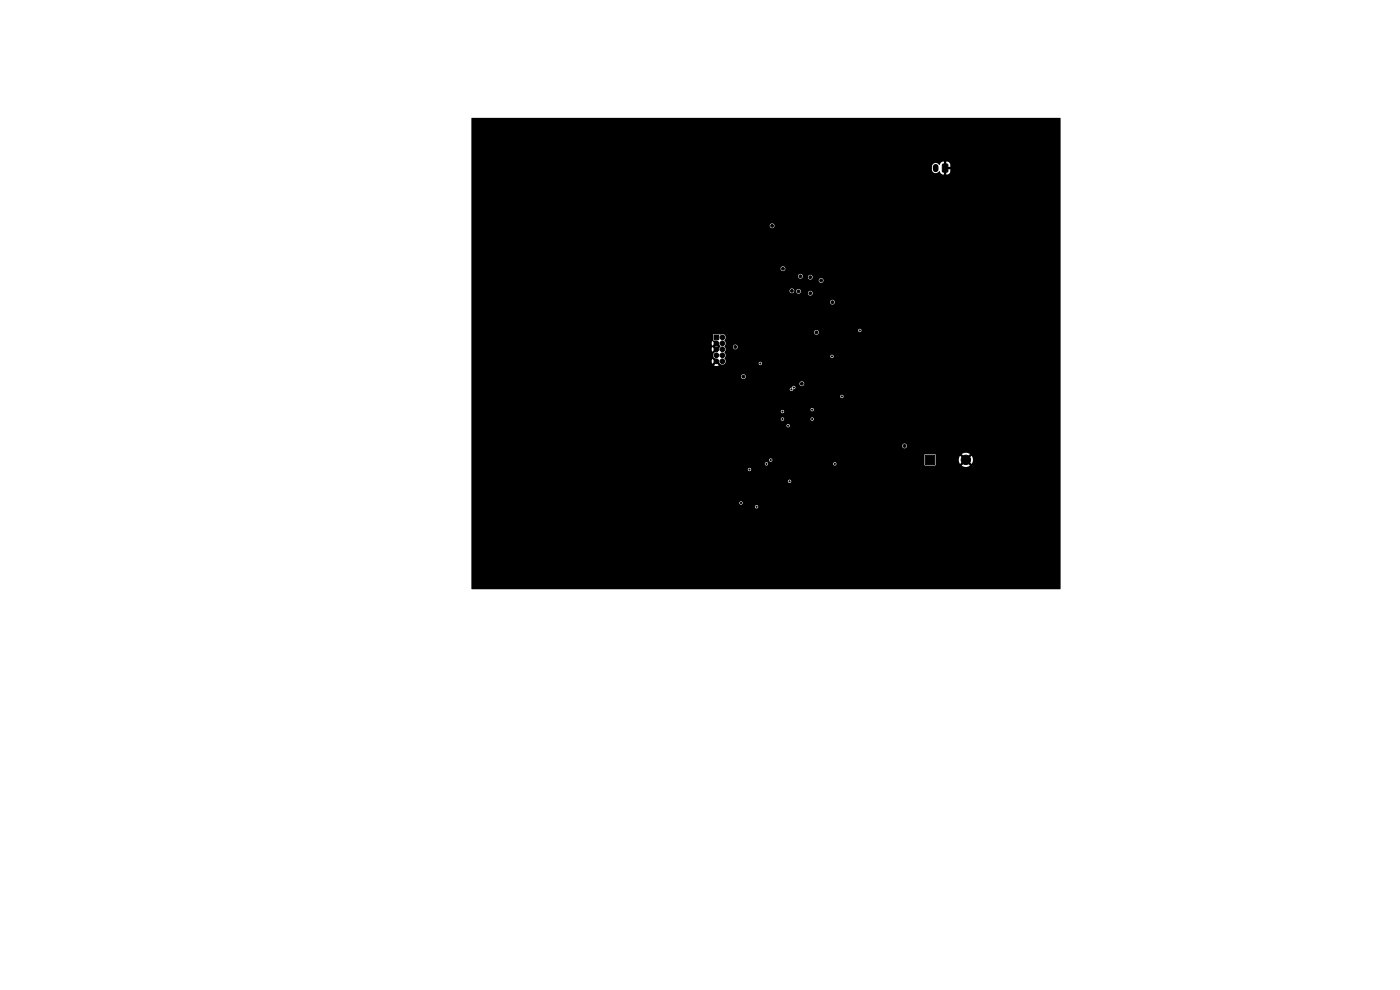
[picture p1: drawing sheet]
<svg xmlns="http://www.w3.org/2000/svg" width="297mm" height="210mm" viewBox="0 0 297 210" stroke-linecap="round" stroke-linejoin="round" font-family="sans-serif">
<g fill="#000" stroke="#000" stroke-width=".21">
<path d="M200 34.8h.9l.2 .1v1.4l-.2 .2h-.8l-.2-.1zM151.5 71.1h1v1h-1zM196.3 96.6h2v2h-2z"/>
<circle cx="200.5" cy="39.2" r=".3"/>
<circle cx="163.2" cy="58.1" r=".3"/>
<circle cx="163.8" cy="47.9" r=".3"/>
<circle cx="166.1" cy="57" r=".3"/>
<circle cx="169.8" cy="58.6" r=".3"/>
<circle cx="171.9" cy="58.8" r=".3"/>
<circle cx="174.2" cy="59.5" r=".3"/>
<circle cx="149.1" cy="75.9" r=".3"/>
<circle cx="152" cy="72.8" r=".5"/>
<circle cx="152" cy="75.4" r=".5"/>
<circle cx="152" cy="74.1" r=".5"/>
<circle cx="152" cy="76.6" r=".5"/>
<circle cx="153.2" cy="75.4" r=".5"/>
<circle cx="153.2" cy="72.8" r=".5"/>
<circle cx="153.2" cy="74.1" r=".5"/>
<circle cx="153.2" cy="71.6" r=".5"/>
<circle cx="153.2" cy="76.6" r=".5"/>
<circle cx="156" cy="73.6" r=".3"/>
<circle cx="157.7" cy="79.9" r=".3"/>
<circle cx="161.3" cy="77.1" r=".12"/>
<circle cx="162.2" cy="67.3" r=".12"/>
<circle cx="168" cy="61.7" r=".3"/>
<circle cx="169.4" cy="61.8" r=".3"/>
<circle cx="171.9" cy="62.2" r=".3"/>
<circle cx="173.2" cy="70.5" r=".3"/>
<circle cx="174.5" cy="68.6" r=".12"/>
<circle cx="176.5" cy="75.6" r=".12"/>
<circle cx="176.6" cy="64.1" r=".3"/>
<circle cx="177.7" cy="73.4" r=".13"/>
<circle cx="177.9" cy="78.6" r=".12"/>
<circle cx="182.4" cy="70.1" r=".12"/>
<circle cx="183" cy="73.9" r=".12"/>
<circle cx="183.3" cy="61.7" r=".3"/>
<circle cx="183.8" cy="67.4" r=".3"/>
<circle cx="183.9" cy="69.7" r=".12"/>
<circle cx="185.8" cy="73" r=".13"/>
<circle cx="153.2" cy="99.6" r=".13"/>
<circle cx="157.1" cy="81.3" r=".12"/>
<circle cx="159" cy="99.6" r=".12"/>
<circle cx="162.6" cy="98.4" r=".13"/>
<circle cx="163.5" cy="97.6" r=".12"/>
<circle cx="164.3" cy="93.2" r=".13"/>
<circle cx="166" cy="87.3" r=".12"/>
<circle cx="166" cy="88.9" r=".12"/>
<circle cx="167.2" cy="90.3" r=".12"/>
<circle cx="167.9" cy="82.6" r=".13"/>
<circle cx="168.4" cy="82.2" r=".12"/>
<circle cx="169.9" cy="95.6" r=".12"/>
<circle cx="170.1" cy="81.4" r=".3"/>
<circle cx="172.3" cy="88.9" r=".13"/>
<circle cx="172.3" cy="86.9" r=".13"/>
<circle cx="173.4" cy="87.4" r=".13"/>
<circle cx="177.1" cy="98.4" r=".13"/>
<circle cx="178.6" cy="84.1" r=".13"/>
<circle cx="183.3" cy="81.9" r=".3"/>
<circle cx="187.5" cy="85" r=".3"/>
<circle cx="191.9" cy="94.6" r=".3"/>
<circle cx="204.9" cy="97.5" r="1"/>
<circle cx="157.2" cy="106.7" r=".12"/>
<circle cx="158.9" cy="106.3" r=".13"/>
<circle cx="160.5" cy="107.5" r=".12"/>
<circle cx="167.5" cy="102.1" r=".12"/>
<circle cx="167.6" cy="109.4" r=".12"/>
<circle cx="169.4" cy="105.1" r=".13"/>
<circle cx="172.2" cy="101.7" r=".12"/>
</g>
<path d="M198.5 35.4v.5" fill="none" stroke="#000" stroke-width="1.2"/>
<g fill="none" stroke="#000" stroke-width=".21">
<path d="M162.4 67l-.2 .3M174.5 68.6h.3M177.7 73.4h.4M183 73.9v.2M183.9 69.3v.4M153.2 99.6l-.2 .2M156.9 81.3h.2M164.6 92.9l-.3 .3M170.2 95.3l-.3 .3M173.4 87.4v.3M167.6 109.4v.4M169.4 105.1v.3"/>
<path d="M172 101.5l.2 .2"/>
</g>
<path d="M200.5 39.2v.7M162.8 57.7l.4 .4M148.8 75.6l.3 .3M182.8 61.7h.5M183.4 67.4h.4M183.3 81.9v.7M186.9 85h.6" fill="none" stroke="#000" stroke-width=".6"/>
<path d="M100 25.1h125l-.1 99.9-124.9-.1v-17.4h60.1a.35 .35 0 0 0 .5 .3 .35 .35 0 0 0 .2-.5 .35 .35 0 0 0-.6 .1l-60.2 .1v-.8h56.8a.35 .35 0 0 0 .5 .3 .35 .35 0 0 0 .2-.5 .35 .35 0 0 0-.6 .1l-56.9 .1v-4.6h67.1a.35 .35 0 0 0 .5 .3 .35 .35 0 0 0 .2-.5 .35 .35 0 0 0-.6 .1l-67.2 .1v-2.5h58.6a.35 .35 0 0 0 .5 .3 .35 .35 0 0 0 .2-.5 .35 .35 0 0 0-.6 .1l-58.7 .1v-1.2h62.2a.35 .35 0 0 0 .4 .4 .35 .35 0 0 0 .4-.4h13.7a.35 .35 0 0 0 .6 .3 .35 .35 0 0 0 0-.6 .35 .35 0 0 0-.6 .3l-13.8-.1a.35 .35 0 0 0-.3-.3 .35 .35 0 0 0-.4 .4h-62.2v-.8h63.1a.35 .35 0 0 0 .6 .3 .35 .35 0 0 0 0-.6 .35 .35 0 0 0-.6 .3h-63.1v-1.1h96.1v2.1l.1 .1h2.2l.1-1.3h4.9l.3 1 .7-.7 .4 .3-.8 .8a1.48 1.48 0 0 0 1.8 0l-.8-.8 .4-.3 .8 .6a1.49 1.49 0 0 0-.1-1.6l-.7 .7-.4-.3 .7-.8a1.49 1.49 0 0 0-1.7 0l.8 .8-.4 .3-.7-.7-.3 .7h-4.9v-.9l-.2-.2h-2l-.2 .2h-96.1v-2h91.4a.5 .5 0 0 0 .7 .6 .5 .5 0 0 0 .2-.8 .5 .5 0 0 0-.9 .1v.1h-91.4v-4.2h66.8a.35 .35 0 0 0 .5 .3 .35 .35 0 0 0 .2-.5 .35 .35 0 0 0-.6 .1l-66.9 .1v-1.4h65.6a.35 .35 0 0 0 .4 .4 .35 .35 0 0 0 .4-.4h5.5a.35 .35 0 0 0 .6 .3 .35 .35 0 0 0 0-.6 .35 .35 0 0 0-.6 .3l-5.6-.1a.35 .35 0 0 0-.3-.3 .35 .35 0 0 0-.4 .4h-65.6v-1.6h65.6a.35 .35 0 0 0 .6 .3 .35 .35 0 0 0 0-.6 .35 .35 0 0 0-.6 .3h-65.6v-.4h71.9a.35 .35 0 0 0 .6 .3 .35 .35 0 0 0 0-.6 .35 .35 0 0 0-.6 .3h-71.9v-2.8h78.2a.35 .35 0 0 0 .6 .3 .35 .35 0 0 0 0-.6 .35 .35 0 0 0-.6 .3h-78.2v-1.5h67.5a.42 .42 0 0 0 .5 .3 .42 .42 0 0 0 .4-.3 .36 .36 0 0 0 .3-.4 .36 .36 0 0 0-.3-.4 .36 .36 0 0 0-.4 .4l-.3 .1-.2 .3h-67.5v-1.3h69.6a.5 .5 0 0 0 .7 .6 .5 .5 0 0 0 .2-.8 .5 .5 0 0 0-.9 .1v.1h-69.6v-1.5h57.2a.5 .5 0 0 0 .7 .6 .5 .5 0 0 0 .2-.8 .5 .5 0 0 0-.9 .1v.1h-57.2v-2.3h51.5l.4 .1 .6-.1-.5-.5-.5 .5h-51.5v-1h51l.1 .6 .5-.5-.5-.5-.1 .4h-51v-1.1h51.3l.1 .4 .6 .5a.33 .33 0 0 0-.3 .3 .33 .33 0 0 0 .3 .4 .33 .33 0 0 0 .3-.4l.3 .3a.7 .7 0 0 0 1.2 .2h7.1a.35 .35 0 0 0 .6 .3 .35 .35 0 0 0 0-.6 .35 .35 0 0 0-.6 .3l-7-.1a.76 .76 0 0 0-.2-1l.2-.4h22.2a.35 .35 0 0 0 .6 .3 .35 .35 0 0 0 0-.6 .35 .35 0 0 0-.6 .3h-22.2v-.5a.42 .42 0 0 1-.2-.4 .42 .42 0 0 1 .2-.4v-.4l-.2-.4h1.8v.2a.5 .5 0 0 0 .8 .3 .5 .5 0 0 0 0-.8 .5 .5 0 0 0-.8 .3h-1.8v-.1a.97 .97 0 0 0 0-1.3 .75 .75 0 0 0 0-1 .75 .75 0 0 0-1-.1l-.2-.1-1.2 .1v1.1l.5 .2 .1 .2a.33 .33 0 0 0-.2 .4 .33 .33 0 0 0 .3 .3 .33 .33 0 0 0 .3-.4l.3 .3a.4 .4 0 0 1 .2 .4 .4 .4 0 0 1-.2 .3l-.3 .3a.33 .33 0 0 0-.4-.3 .33 .33 0 0 0-.2 .3 .33 .33 0 0 0 .3 .3l-.6 .5-.1 .5h-51.3v-1.4h51l.1 .6 .5-.5-.5-.5-.1 .4h-51v-.5h51.7l.3 .2 .3-.2-.3-.3-.3 .3h-51.7v-.8h51l.1 .6 .5-.5-.5-.5-.1 .4h-51v-2.3h72.7v.2a.5 .5 0 0 0 .8 .3 .5 .5 0 0 0-.1-.8h8.6a.35 .35 0 0 0 .6 .3 .35 .35 0 0 0 0-.6 .35 .35 0 0 0-.6 .3l-8.6-.1a.5 .5 0 0 0-.7 .4h-72.7v-6.4h76.1v.2a.5 .5 0 0 0 .8 .3 .5 .5 0 0 0 0-.8 .5 .5 0 0 0-.8 .3h-76.1v-2.4h67.5v.2a.5 .5 0 0 0 .5 .4 .5 .5 0 0 0 .5-.5h.4l.1 .4 .3 .2 .5-.2h1.6a.5 .5 0 0 0 .7 .6 .5 .5 0 0 0 .2-.8 .5 .5 0 0 0-.9 .1v.1h-1.6a.5 .5 0 0 0-.2-.8 .5 .5 0 0 0-.7 .4h-.4l-.2-.4a.5 .5 0 0 0-.8 .3h-67.5v-2.2h73.7v.2a.5 .5 0 0 0 .8 .3 .5 .5 0 0 0 0-.8 .5 .5 0 0 0-.8 .3h-73.7v-.9h69.3v.3a.5 .5 0 0 0 .5 .3 .5 .5 0 0 0 .5-.4h1.1v.2a.5 .5 0 0 0 .8 .3 .5 .5 0 0 0 0-.8 .5 .5 0 0 0-.8 .3h-1.1v-.3l-.3-.3a.5 .5 0 0 0-.7 .4h-69.3v-1.6h65.6v.2a.5 .5 0 0 0 .8 .3 .5 .5 0 0 0 0-.8 .5 .5 0 0 0-.8 .3h-65.6v-9.1h63.3v.2a.5 .5 0 0 0 .8 .3 .5 .5 0 0 0 0-.8 .5 .5 0 0 0-.8 .3h-63.3v-12.5h97.7v.7a.87 .87 0 0 0 .7 .7 .87 .87 0 0 0 .9-.4l.1 .1a.75 .75 0 0 0 .9 .6v-1.1h.4v1.1h.2a.84 .84 0 0 0 .7-1.1h-.8v-.5h.8v-.4a.75 .75 0 0 0-.9-.7v1.1h-.4v-1.1h-.2a.93 .93 0 0 0-.8 .7 .88 .88 0 0 0-.9-.4 .88 .88 0 0 0-.7 .7h-97.7z" fill="#000"/>
</svg>
